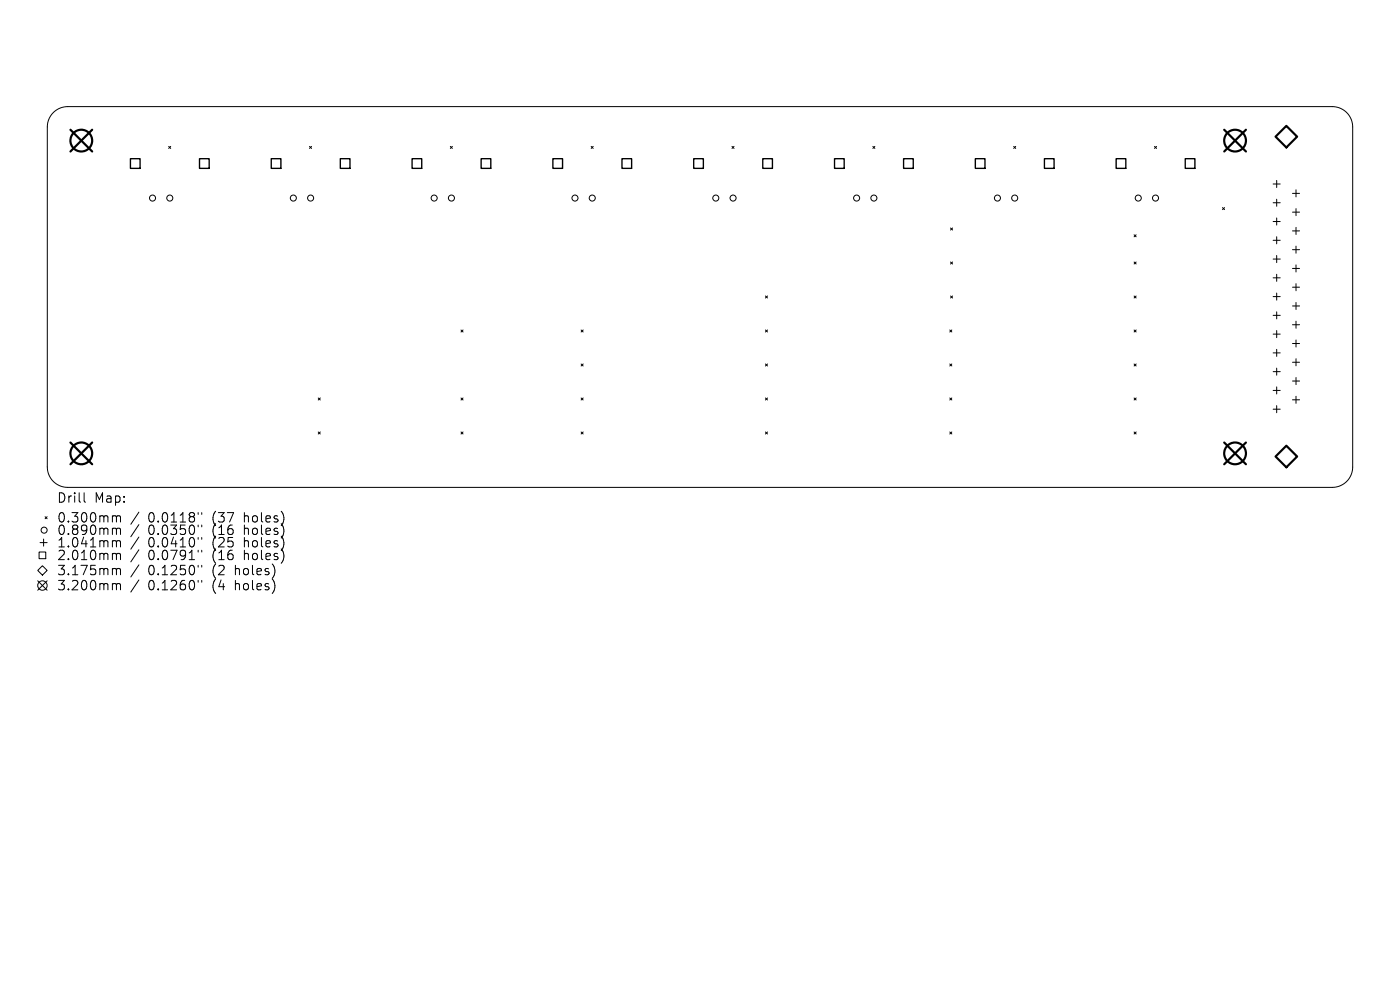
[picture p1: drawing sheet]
<svg xmlns="http://www.w3.org/2000/svg" width="297mm" height="210mm" viewBox="0 0 297 210" stroke-linecap="round" stroke-linejoin="round" font-family="sans-serif">
<defs><g id="words">
<g font-size="2.8">
<text x="12" y="106.9">Drill</text>
<text x="20" y="106.9">Map:</text>
<text x="12" y="111.1">0.300mm</text>
<text x="12" y="113.8">0.890mm</text>
<text x="31.4" y="111.1">0.0118&quot;</text>
<text x="31.4" y="113.8">0.0350&quot;</text>
<text x="45.2" y="111.1">(37</text>
<text x="45.2" y="113.8">(16</text>
<text x="52" y="111.1">holes)</text>
<text x="52" y="113.8">holes)</text>
<text x="12" y="116.4">1.041mm</text>
<text x="12" y="119.1">2.010mm</text>
<text x="31.4" y="116.4">0.0410&quot;</text>
<text x="31.4" y="119.1">0.0791&quot;</text>
<text x="45.2" y="116.4">(25</text>
<text x="45.2" y="119.1">(16</text>
<text x="52" y="116.4">holes)</text>
<text x="52" y="119.1">holes)</text>
<text x="12" y="122.3">3.175mm</text>
<text x="12" y="125.5">3.200mm</text>
<text x="31.4" y="122.3">0.1250&quot;</text>
<text x="31.4" y="125.5">0.1260&quot;</text>
<text x="45.2" y="122.3">(2</text>
<text x="45.2" y="125.5">(4</text>
<text x="50.1" y="122.3">holes)</text>
<text x="50.1" y="125.5">holes)</text>
</g>
</g></defs>
<g fill="none" stroke="#000" stroke-width=".21">
<path d="M11.3 23.9a4.3 4.3 0 0 1 3.1-1.3h268.2a4.3 4.3 0 0 1 4.4 4.3v72.2a4.3 4.3 0 0 1-4.4 4.3h-268.2a4.3 4.3 0 0 1-4.4-4.3v-72.2a4.3 4.3 0 0 1 1.3-3zM35.8 31.1l.4 .4M36.2 31.1l-.4 .4M65.7 31.1l.4 .4M66.1 31.1l-.4 .4M95.5 31.1l.5 .4M96 31.1l-.5 .4M125.4 31.1l.4 .4M125.8 31.1l-.4 .4M155.3 31.1l.4 .4M155.7 31.1l-.4 .4M185.2 31.1l.4 .4"/>
<path d="M185.6 31.1l-.4 .4M215 31.1l.5 .4M215.5 31.1l-.5 .4M244.9 31.1l.5 .4M245.4 31.1l-.5 .4M270.1 39h1.5M270.8 38.3v1.5M201.7 48.4l.4 .4M201.7 55.6l.4 .4M202.1 48.4l-.4 .4M202.1 55.6l-.4 .4M240.6 49.8l.4 .4"/>
<path d="M240.6 55.6l.4 .4M241 49.8l-.4 .4M241 55.6l-.4 .4M259.3 44l.5 .5M259.8 44l-.5 .5M270.1 43h1.5M270.1 47h1.5M270.1 51h1.5M270.1 55h1.5M270.1 58.9h1.5M270.8 42.3v1.5M270.8 46.2v1.5"/>
<path d="M270.8 50.2v1.5M270.8 54.2v1.5M270.8 58.2v1.5M274.2 41h1.5M274.2 45h1.5M274.2 49h1.5M274.2 53h1.5M274.2 56.9h1.5M274.9 40.3v1.5M274.9 44.3v1.5M274.9 48.2v1.5M274.9 52.2v1.5"/>
<path d="M274.9 56.2v1.5M97.8 70l.4 .4M98.2 70l-.4 .4M123.3 70l.4 .4M123.3 77.2l.4 .4M123.7 70l-.4 .4M123.7 77.2l-.4 .4M162.4 62.8l.4 .4M162.4 70l.4 .4M162.4 77.2l.4 .4M162.8 62.8l-.4 .4M162.8 70l-.4 .4"/>
<path d="M162.8 77.2l-.4 .4M201.5 70l.4 .4M201.5 77.2l.4 .4M201.7 62.8l.4 .4M201.9 70l-.4 .4M201.9 77.2l-.4 .4M202.1 62.8l-.4 .4M240.6 62.8l.4 .4M240.6 70l.4 .4M240.6 77.2l.4 .4M241 62.8l-.4 .4M241 70l-.4 .4"/>
<path d="M241 77.2l-.4 .4M270.1 62.9h1.5M270.1 66.9h1.5M270.1 70.9h1.5M270.1 74.9h1.5M270.1 78.8h1.5M270.8 62.2v1.5M270.8 66.1v1.5M270.8 70.1v1.5M270.8 74.1v1.5M270.8 78.1v1.5M274.2 60.9h1.5"/>
<path d="M274.2 64.9h1.5M274.2 68.9h1.5M274.2 72.9h1.5M274.2 76.8h1.5M274.9 60.2v1.5M274.9 64.2v1.5M274.9 68.1v1.5M274.9 72.1v1.5M274.9 76.1v1.5M67.5 84.4l.4 .5M67.5 91.6l.4 .5M67.9 84.4l-.4 .5"/>
<path d="M67.9 91.6l-.4 .5M97.8 84.4l.4 .5M97.8 91.6l.4 .5M98.2 84.4l-.4 .5M98.2 91.6l-.4 .5M123.3 84.4l.4 .5M123.3 91.6l.4 .5M123.7 84.4l-.4 .5M123.7 91.6l-.4 .5M162.4 84.4l.4 .5M162.4 91.6l.4 .5M162.8 84.4l-.4 .5"/>
<path d="M162.8 91.6l-.4 .5M201.5 84.4l.4 .5M201.5 91.6l.4 .5M201.9 84.4l-.4 .5M201.9 91.6l-.4 .5M240.6 84.4l.4 .5M240.6 91.6l.4 .5M241 84.4l-.4 .5M241 91.6l-.4 .5M270.1 82.8h1.5M270.1 86.8h1.5M270.8 82.1v1.5"/>
<path d="M270.8 86v1.6M274.2 80.8h1.5M274.2 84.8h1.5M274.9 80.1v1.5M274.9 84.1v1.5M8.3 117.1h1.4v1.4h-1.4zM8.5 115.1h1.5M9.2 114.4v1.5M9.6 109.6l.4 .4M10 109.6l-.4 .4M17.8 104.5v1.8l.3 .2M24.1 109.4h.3l.3 .3"/>
<path d="M24.1 112h.3l.3 .3M24.1 114.7l.5 .1 .1 .2M24.1 117.4h.3l.3 .3M24.7 109.7l.3-.3 .5 .1 .1 1.2M24.7 109.7v1M24.7 112.3v1.1M24.7 115v1M24.7 117.7v1M24.7 112.3l.3-.3 .5 .1 .1 1.3M24.7 115l.3-.3 .5 .1 .1 1.2M24.7 117.7l.3-.3 .5 .1 .1 1.2M29.5 108.6l-1.7 2.6"/>
<path d="M29.5 111.3l-1.7 2.6M29.5 113.9l-1.7 2.6M29.5 116.6l-1.7 2.6M29.5 119.8l-1.7 2.6M42 108.7v.4M42 111.4v.4M42 114v.4M42 116.7v.4M42 119.9v.4M42.8 108.7v.4M42.8 111.4v.4M42.8 114v.4"/>
<path d="M42.8 116.7v.4M42.8 119.9v.4M8 123.2l2 2M9 120l1 1-1 1-1-1zM10 123.2l-2 2M24.1 120.6h.3l.3 .3M24.1 123.8h.3l.3 .3M24.7 120.9v1M24.7 124.1v1M24.7 120.9l.3-.3 .5 .1 .1 1.2M24.7 124.1l.3-.3 .5 .1 .1 1.2M29.5 123l-1.7 2.6"/>
<path d="M42 123.1v.4M42.8 123.1v.4"/>
<circle cx="32.4" cy="42" r=".64"/>
<circle cx="36" cy="42" r=".64"/>
<circle cx="62.2" cy="42" r=".64"/>
<circle cx="65.9" cy="42" r=".64"/>
<circle cx="92.1" cy="42" r=".64"/>
<circle cx="95.8" cy="42" r=".64"/>
<circle cx="122" cy="42" r=".64"/>
<circle cx="125.6" cy="42" r=".64"/>
<circle cx="151.9" cy="42" r=".64"/>
<circle cx="155.5" cy="42" r=".64"/>
<circle cx="181.7" cy="42" r=".64"/>
<circle cx="185.4" cy="42" r=".64"/>
<circle cx="211.6" cy="42" r=".64"/>
<circle cx="215.3" cy="42" r=".64"/>
<circle cx="241.5" cy="42" r=".64"/>
<circle cx="245.1" cy="42" r=".64"/>
<circle cx="9.4" cy="112.5" r=".64"/>
<circle cx="9" cy="124.2" r="1"/>
</g>
<g fill="none" stroke="#000" stroke-width=".29">
<path d="M27.7 33.7h2v2h-2zM42.3 33.7h2.1v2h-2.1zM57.5 33.7h2.1v2h-2.1zM72.2 33.7h2v2h-2zM87.4 33.7h2.1v2h-2.1zM102.1 33.7h2v2h-2zM117.3 33.7h2v2h-2zM131.9 33.7h2.1v2h-2.1zM147.2 33.7h2v2h-2zM161.8 33.7h2.1v2h-2.1zM177 33.7h2.1v2h-2.1zM191.7 33.7h2v2h-2z"/>
<path d="M206.9 33.7h2.1v2h-2.1zM221.6 33.7h2v2h-2zM236.8 33.7h2v2h-2zM251.4 33.7h2.1v2h-2.1z"/>
</g>
<g fill="none" stroke="#000" stroke-width=".46">
<path d="M14.9 27.5l4.7 4.6M19.6 27.5l-4.7 4.6M259.7 27.5l4.6 4.6M264.3 27.5l-4.6 4.6M270.6 29l2.3-2.3 2.3 2.3-2.3 2.3zM14.9 93.9l4.7 4.6M19.6 93.9l-4.7 4.6M259.7 93.9l4.6 4.6M264.3 93.9l-4.6 4.6M272.9 94.6l2.3 2.2-2.3 2.3-2.3-2.3z"/>
<circle cx="17.2" cy="29.8" r="2.31"/>
<circle cx="262" cy="29.8" r="2.31"/>
<circle cx="17.2" cy="96.2" r="2.31"/>
<circle cx="262" cy="96.2" r="2.31"/>
</g>
<use href="#words"/>
</svg>
